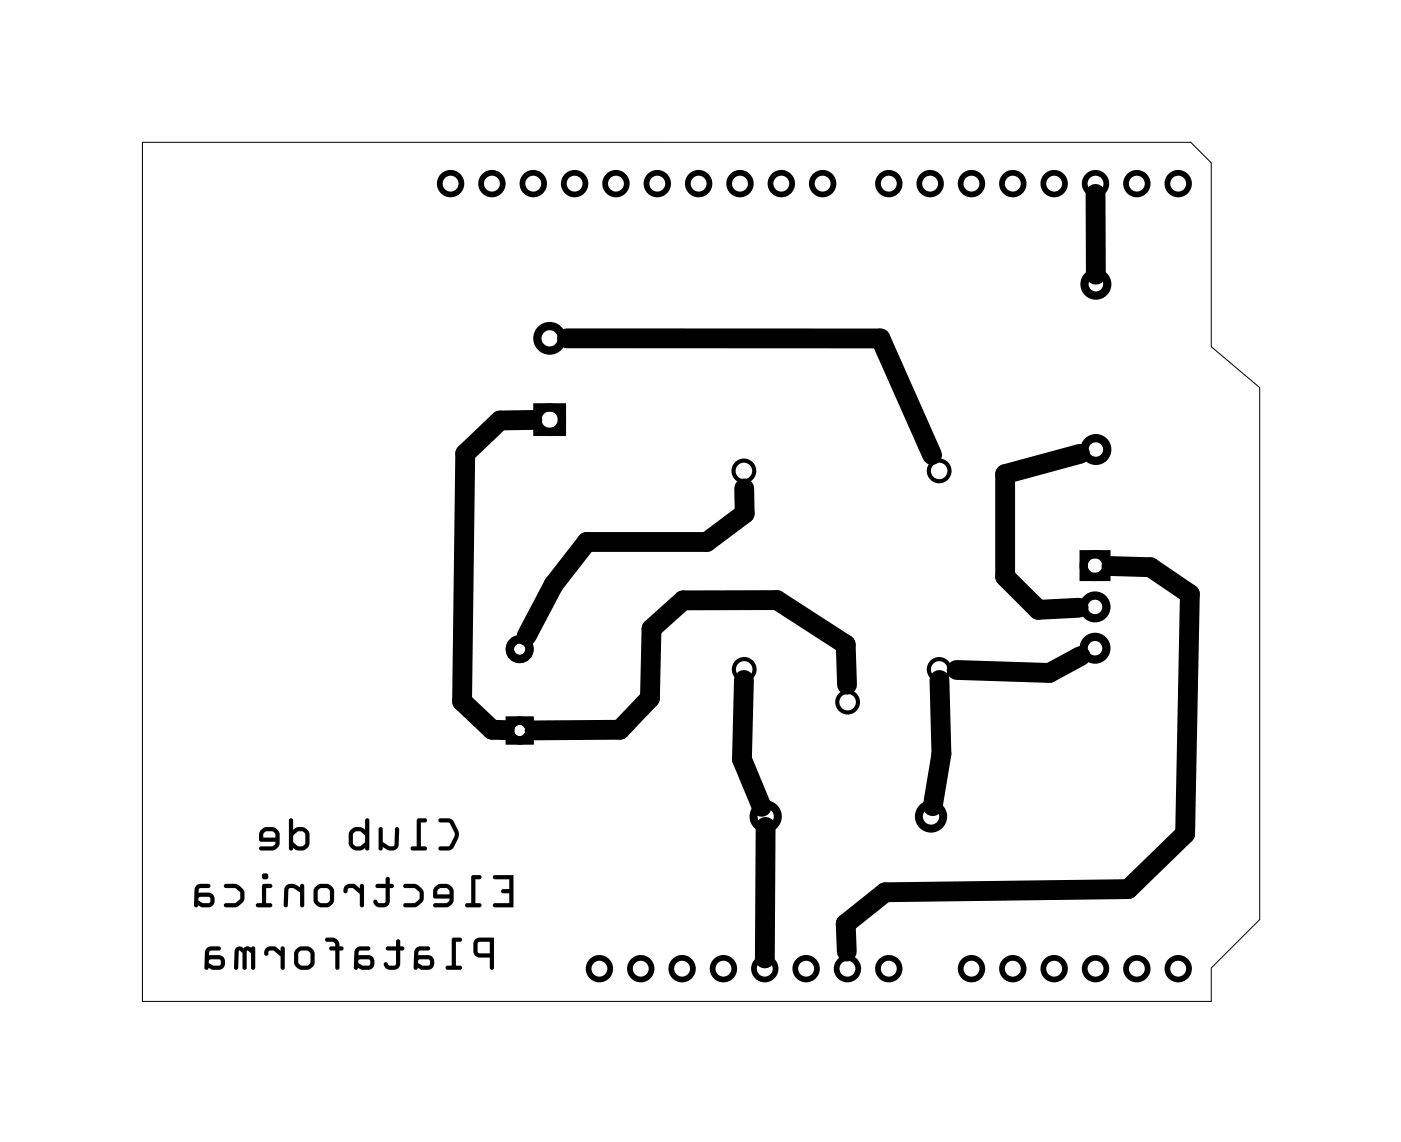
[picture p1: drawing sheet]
<svg xmlns="http://www.w3.org/2000/svg" width="86mm" height="70mm" viewBox="0 0 86 70" stroke-linecap="round" stroke-linejoin="round" font-family="sans-serif">
<path d="M8.8 8.7h64.4l1.2 1.3v11.3l3 2.5v32.7l-3 3v2.1h-65.6z" fill="none" stroke="#000" stroke-width=".06"/>
<g fill="none" stroke="#000" stroke-width=".25">
<circle cx="45.7" cy="28.9" r=".64"/>
<circle cx="57.7" cy="28.9" r=".64"/>
<circle cx="45.7" cy="41.2" r=".64"/>
<circle cx="52.1" cy="43.2" r=".64"/>
<circle cx="57.7" cy="41.2" r=".64"/>
</g>
<g fill="none" stroke="#000" stroke-width=".51">
<path d="M33 25h1.5v1.6h-1.5zM66.6 34.1h1.4v1.4h-1.4zM31.3 44.3h1.2v1.2h-1.2z"/>
<circle cx="67.3" cy="17.5" r=".7"/>
<circle cx="31.9" cy="39.9" r=".6"/>
<circle cx="33.8" cy="25.8" r=".75"/>
<circle cx="33.8" cy="20.8" r=".75"/>
<circle cx="67.3" cy="37.3" r=".7"/>
<circle cx="67.3" cy="34.8" r=".7"/>
<circle cx="67.3" cy="39.8" r=".7"/>
<circle cx="67.3" cy="27.6" r=".7"/>
<circle cx="31.9" cy="44.9" r=".6"/>
</g>
<g fill="none" stroke="#000" stroke-width=".35">
<circle cx="27.7" cy="11.3" r=".66"/>
<circle cx="30.2" cy="11.3" r=".66"/>
<circle cx="32.8" cy="11.3" r=".66"/>
<circle cx="35.3" cy="11.3" r=".66"/>
<circle cx="37.8" cy="11.3" r=".66"/>
<circle cx="40.4" cy="11.3" r=".66"/>
<circle cx="42.9" cy="11.3" r=".66"/>
<circle cx="45.5" cy="11.3" r=".66"/>
<circle cx="48" cy="11.3" r=".66"/>
<circle cx="50.5" cy="11.3" r=".66"/>
<circle cx="54.6" cy="11.3" r=".66"/>
<circle cx="57.1" cy="11.3" r=".66"/>
<circle cx="59.7" cy="11.3" r=".66"/>
<circle cx="62.2" cy="11.3" r=".66"/>
<circle cx="64.8" cy="11.3" r=".66"/>
<circle cx="67.3" cy="11.3" r=".66"/>
<circle cx="69.8" cy="11.3" r=".66"/>
<circle cx="72.4" cy="11.3" r=".66"/>
<circle cx="36.8" cy="59.5" r=".66"/>
<circle cx="39.4" cy="59.5" r=".66"/>
<circle cx="41.9" cy="59.5" r=".66"/>
<circle cx="44.4" cy="59.5" r=".66"/>
<circle cx="47" cy="59.5" r=".66"/>
<circle cx="49.5" cy="59.5" r=".66"/>
<circle cx="52.1" cy="59.5" r=".66"/>
<circle cx="54.6" cy="59.5" r=".66"/>
<circle cx="59.7" cy="59.5" r=".66"/>
<circle cx="62.2" cy="59.5" r=".66"/>
<circle cx="64.8" cy="59.5" r=".66"/>
<circle cx="67.3" cy="59.5" r=".66"/>
<circle cx="69.8" cy="59.5" r=".66"/>
<circle cx="72.4" cy="59.5" r=".66"/>
</g>
<g fill="none" stroke="#000" stroke-width=".49">
<circle cx="47" cy="50.2" r=".75"/>
<circle cx="57.2" cy="50.2" r=".75"/>
</g>
<g fill="#000">
<path d="M27 50.3v.3h.6l.3 .7-.3 .7h-.5a.14 .14 0 0 0-.2 .2 .13 .13 0 0 0 .2 .1h.4a1.02 1.02 0 0 0 .7-1l-.1-.3-.4-.6zM27 50.3h.6l.3 .2a1.14 1.14 0 0 1 .3 .9l-.5 .8-.6 .1a.13 .13 0 0 1-.2-.1 .14 .14 0 0 1 .2-.2h.5l.3-.7-.3-.7h-.6zM25.6 50.3v1.7h-.2a.14 .14 0 0 0-.2 .2 .13 .13 0 0 0 .2 .1h.7a.13 .13 0 0 0 .1-.1 .13 .13 0 0 0-.1-.2h-.2v-1.4h.2a.13 .13 0 0 0 .1-.2 .13 .13 0 0 0-.1-.1zM25.6 50.3h.5a.13 .13 0 0 1 .1 .1 .13 .13 0 0 1-.1 .2h-.2v1.4h.2a.13 .13 0 0 1 .1 .2 .13 .13 0 0 1-.1 .1h-.7a.13 .13 0 0 1-.2-.1 .14 .14 0 0 1 .2-.2h.2zM23.3 50.9v1.3a.13 .13 0 0 0 .1 .1 .13 .13 0 0 0 .1-.1v-.1l.3 .1a.49 .49 0 0 0 .7-.3v-.9a.13 .13 0 0 0-.1-.2 .13 .13 0 0 0-.1 .2l-.1 1h-.3l-.4-.2v-.9zM23.3 50.9h.2v.9l.4 .2h.3l.1-1a.13 .13 0 0 1 .1-.2 .13 .13 0 0 1 .1 .2v.9a.55 .55 0 0 1-.4 .4 .55 .55 0 0 1-.6-.2v.1a.13 .13 0 0 1-.1 .1 .13 .13 0 0 1-.1-.1zM21.6 51a1.02 1.02 0 0 0-.2 .9l.2 .3a.63 .63 0 0 0 .8-.1 .13 .13 0 0 0 .1 .2 .13 .13 0 0 0 .2-.1v-1.8a.13 .13 0 0 0-.1-.1 .13 .13 0 0 0-.2 .1v.6a.67 .67 0 0 0-.7-.1zM21.6 51l.1-.1a.67 .67 0 0 1 .7 .1v-.6a.13 .13 0 0 1 .2-.1 .13 .13 0 0 1 .1 .1v1.8a.13 .13 0 0 1-.2 .1 .13 .13 0 0 1-.1-.2 .6 .6 0 0 1-.7 .1l-.3-.3a1.02 1.02 0 0 1 .2-.9zM21.7 51.2l.1-.1h.3l.3 .3v.4l-.3 .2h-.2l-.2-.1zM21.7 51.2v.7l.2 .1h.2l.3-.2v-.4l-.3-.3h-.3zM17.8 50.3v1.9a.13 .13 0 0 0 .1 .1 .13 .13 0 0 0 .1-.2l.4 .2h.2l.3-.2a1.07 1.07 0 0 0 .1-.9l-.3-.3h-.4l-.3 .1v-.6zM17.8 50.3l.2 .1v.6l.3-.1h.4l.3 .3a1.07 1.07 0 0 1-.1 .9l-.3 .2h-.2l-.4-.2a.13 .13 0 0 1-.1 .2 .13 .13 0 0 1-.1-.1zM18.1 51.3l.2-.2 .4 .1 .1 .1-.1 .6-.3 .1-.3-.2zM18.1 51.3v.5l.2 .2h.3l.1-.1v-.7l-.1-.1h-.3zM16.1 51l-.2 .3 .1 .4h.9v.1l-.1 .2h-.8a.13 .13 0 0 0-.1 .2 .13 .13 0 0 0 .1 .1h.8l.2-.2a1.05 1.05 0 0 0 .2-.9l-.2-.2a.63 .63 0 0 0-.6-.2zM16 51l.3-.2 .5 .1 .4 .3a1.06 1.06 0 0 1-.2 .9l-.2 .2h-.8a.13 .13 0 0 1-.1-.1 .13 .13 0 0 1 .1-.2h.7l.2-.3h-.9l-.1-.4zM16.2 51.2l.6-.1 .1 .1v.3h-.7zM16.2 51.2v.3h.7v-.2l-.1-.2z"/>
<path d="M27 50.3v.3h.6l.3 .7-.3 .7h-.5a.14 .14 0 0 0-.2 .2 .13 .13 0 0 0 .2 .1h.4a1.02 1.02 0 0 0 .7-1l-.5-.9zM25.6 50.3v1.7h-.2a.14 .14 0 0 0-.2 .2 .13 .13 0 0 0 .2 .1h.7a.13 .13 0 0 0 .1-.1 .13 .13 0 0 0-.1-.2h-.2v-1.4h.2a.13 .13 0 0 0 .1-.2 .13 .13 0 0 0-.1-.1zM23.3 50.9v1.3a.13 .13 0 0 0 .1 .1 .13 .13 0 0 0 .1-.1v-.1a.55 .55 0 0 0 .6 .2 .55 .55 0 0 0 .4-.4v-.9a.13 .13 0 0 0-.1-.2 .13 .13 0 0 0-.1 .2l-.1 1h-.3l-.4-.2v-.9zM21.6 51a1.02 1.02 0 0 0-.2 .9l.1 .2a.58 .58 0 0 0 .8 .1l.1-.1a.13 .13 0 0 0 .1 .2 .13 .13 0 0 0 .2-.1v-1.8a.13 .13 0 0 0-.1-.1 .13 .13 0 0 0-.2 .1v.6a.67 .67 0 0 0-.7-.1zM21.7 51.2l.1-.1h.3l.3 .3v.4l-.3 .2h-.2l-.2-.1zM17.8 50.3v1.9a.13 .13 0 0 0 .1 .1 .13 .13 0 0 0 .1-.2l.4 .2h.2l.3-.2a1.07 1.07 0 0 0 .1-.9 .6 .6 0 0 0-.8-.3l-.2 .1v-.6zM18.1 51.3l.2-.2 .4 .1 .1 .1-.1 .6-.1 .1h-.3l-.2-.2zM16.1 51l-.2 .3 .1 .4h.9v.1l-.2 .2h-.7a.13 .13 0 0 0-.1 .2 .13 .13 0 0 0 .1 .1h.8l.2-.2a1.05 1.05 0 0 0 .2-.9l-.2-.2a.63 .63 0 0 0-.6-.2zM16.2 51.2l.6-.1 .1 .1v.3h-.7z"/>
<path d="M29.2 57.8a.8 .8 0 0 0 .1 1l.8 .1v.6a.13 .13 0 0 0 .1 .1 .13 .13 0 0 0 .1-.1l.1-1.9h-.9zM29.2 57.7l.3-.1h.9v1.9a.13 .13 0 0 1-.2 .1 .13 .13 0 0 1-.1-.1v-.6h-.6a.39 .39 0 0 1-.4-.4v-.5zM29.4 57.9h.7v.7h-.7zM29.4 57.9v.7h.7v-.7zM27.8 57.7v1.7h-.3a.13 .13 0 0 0-.1 .1 .13 .13 0 0 0 .1 .1h.8a.13 .13 0 0 0 .1-.1 .13 .13 0 0 0-.1-.1h-.3v-1.5h.3a.13 .13 0 0 0 .1-.1 .13 .13 0 0 0-.1-.2zM27.8 57.7l.5-.1a.13 .13 0 0 1 .1 .2 .13 .13 0 0 1-.1 .1h-.3v1.5h.3a.13 .13 0 0 1 .1 .1 .13 .13 0 0 1-.1 .1h-.8a.13 .13 0 0 1-.1-.1 .13 .13 0 0 1 .1-.1h.3zM25.6 58.3l-.2 .2v1a.13 .13 0 0 0 .1 .1 .13 .13 0 0 0 .2-.1l.2 .1h.4a.46 .46 0 0 0 .4-.4 .46 .46 0 0 0-.4-.5h-.6l.1-.3h.5a.13 .13 0 0 0 .1-.1 .13 .13 0 0 0-.1-.1h-.5zM25.6 58.3l.2-.1h.5a.13 .13 0 0 1 .1 .1 .13 .13 0 0 1-.1 .1h-.5l-.1 .3h.6a.46 .46 0 0 1 .4 .5 .46 .46 0 0 1-.4 .4h-.4l-.2-.1a.13 .13 0 0 1-.2 .1 .13 .13 0 0 1-.1-.1v-1zM25.7 59h.6l.1 .3-.4 .1-.3-.2zM25.7 59v.2l.3 .2 .4-.1-.1-.3zM23.7 58.2l.1 .2h.5v.9l-.1 .1-.4-.1a.14 .14 0 0 0-.1-.2 .14 .14 0 0 0-.1 .2 .54 .54 0 0 0 .5 .3 .54 .54 0 0 0 .5-.4v-.8h.1a.13 .13 0 0 0 .1-.1 .13 .13 0 0 0-.1-.1h-.1v-.3a.13 .13 0 0 0-.1-.2 .14 .14 0 0 0-.2 .2v.3zM23.7 58.2h.6v-.3a.14 .14 0 0 1 .2-.2 .13 .13 0 0 1 .1 .2v.3h.1a.13 .13 0 0 1 .1 .1 .13 .13 0 0 1-.1 .1h-.1v.8a.51 .51 0 0 1-.5 .5 .51 .51 0 0 1-.5-.5 .19 .19 0 0 1 .2 0 .19 .19 0 0 1 .1 .2l.4-.1v-.9h-.5zM21.9 58.3l-.1 .2-.1 1a.13 .13 0 0 0 .2 .1 .13 .13 0 0 0 .1-.1l.2 .1h.4a.46 .46 0 0 0 .4-.4 .46 .46 0 0 0-.4-.5h-.6l.1-.3h.5a.13 .13 0 0 0 .2-.1 .13 .13 0 0 0-.2-.1h-.4zM21.9 58.3l.3-.1h.4a.13 .13 0 0 1 .2 .1 .13 .13 0 0 1-.2 .1h-.5l-.1 .3h.6a.46 .46 0 0 1 .4 .5 .46 .46 0 0 1-.4 .4h-.4l-.2-.1a.13 .13 0 0 1-.1 .1 .13 .13 0 0 1-.2-.1l.1-1zM22.1 59h.6v.3l-.4 .1-.3-.2zM22.1 59l-.1 .2 .3 .2 .4-.1v-.3zM20 57.7v.2h.5l.1 .3h-.3a.13 .13 0 0 0-.1 .1 .13 .13 0 0 0 .1 .1h.3v1.1a.13 .13 0 0 0 .1 .1 .13 .13 0 0 0 .2-.1v-1.1h.1a.13 .13 0 0 0 .1-.1 .13 .13 0 0 0-.1-.1h-.1a.55 .55 0 0 0-.3-.5 .55 .55 0 0 0-.6 0zM20 57.7a.56 .56 0 0 1 .9 .5h.1a.13 .13 0 0 1 .1 .1 .13 .13 0 0 1-.1 .1h-.1v1.1a.13 .13 0 0 1-.2 .1 .13 .13 0 0 1-.1-.1v-1.1h-.3a.13 .13 0 0 1-.1-.1 .13 .13 0 0 1 .1-.1h.3l-.1-.2-.5-.1zM18.2 58.3a1.02 1.02 0 0 0-.1 .9v.2l.3 .2h.5l.3-.2a1.05 1.05 0 0 0 .1-.9l-.1-.2a.64 .64 0 0 0-.7-.1zM18.2 58.3l.3-.1h.5l.3 .3a1.06 1.06 0 0 1-.1 .9l-.3 .2h-.5l-.3-.2v-.2a1.02 1.02 0 0 1 .1-.9zM18.4 58.5l.5-.1 .2 .2v.6l-.2 .1-.4 .1-.2-.2v-.6zM18.4 58.5l-.1 .1v.6l.2 .2 .4-.1 .2-.1v-.6l-.2-.2zM16.3 58.3l-.1 .3a.14 .14 0 0 0 .2 .2 .14 .14 0 0 0 .1-.2l.1-.2h.2l.4 .4v.7a.13 .13 0 0 0 .2 .1 .13 .13 0 0 0 .1-.1v-1.2a.13 .13 0 0 0-.1-.1 .13 .13 0 0 0-.2 .1v.2l-.3-.3h-.3zM16.3 58.3l.3-.1h.3l.3 .3v-.2a.13 .13 0 0 1 .2-.1 .13 .13 0 0 1 .1 .1v1.2a.13 .13 0 0 1-.1 .1 .13 .13 0 0 1-.2-.1v-.7l-.4-.4-.3 .1a.2 .2 0 0 1 0 .2 .2 .2 0 0 1-.2 0l-.1-.1zM14.5 58.3l-.1 .2v1a.13 .13 0 0 0 .1 .1 .13 .13 0 0 0 .1-.1l.1-1.1 .2 .2v.9a.13 .13 0 0 0 .1 .1 .13 .13 0 0 0 .2-.1v-1.1l.2 .2v.9a.13 .13 0 0 0 .2 .1 .13 .13 0 0 0 .1-.1v-1.2a.13 .13 0 0 0-.1-.1 .13 .13 0 0 0-.2 .1 .31 .31 0 0 0-.4 0l-.3-.1zM14.5 58.3l.2-.1 .3 .1a.31 .31 0 0 1 .4 0 .13 .13 0 0 1 .2-.1 .13 .13 0 0 1 .1 .1v1.2a.13 .13 0 0 1-.1 .1 .13 .13 0 0 1-.2-.1v-.9l-.2-.2v.1v1a.13 .13 0 0 1-.2 .1 .13 .13 0 0 1-.1-.1v-.9l-.2-.2-.1 1.1a.13 .13 0 0 1-.1 .1 .13 .13 0 0 1-.1-.1v-1zM12.7 58.3l-.1 .2v1a.13 .13 0 0 0 .1 .1 .13 .13 0 0 0 .1-.1l.2 .1h.4a.46 .46 0 0 0 .4-.4 .46 .46 0 0 0-.4-.5h-.6l.1-.3h.5a.13 .13 0 0 0 .2-.1 .13 .13 0 0 0-.2-.1h-.4zM12.7 58.3l.3-.1h.4a.13 .13 0 0 1 .2 .1 .13 .13 0 0 1-.2 .1h-.5l-.1 .3h.6a.46 .46 0 0 1 .4 .5 .46 .46 0 0 1-.4 .4h-.4l-.2-.1a.13 .13 0 0 1-.1 .1 .13 .13 0 0 1-.1-.1v-1zM12.9 59h.6l.1 .3-.5 .1-.3-.2zM12.9 59l-.1 .2 .3 .2 .5-.1-.1-.3z"/>
<path d="M29.2 57.8a.8 .8 0 0 0 .1 1l.8 .1v.6a.13 .13 0 0 0 .1 .1 .13 .13 0 0 0 .2-.1v-1.9h-.9zM29.4 57.9h.7v.7h-.7zM27.8 57.7v1.7h-.3a.13 .13 0 0 0-.1 .1 .13 .13 0 0 0 .1 .1h.8a.13 .13 0 0 0 .1-.1 .13 .13 0 0 0-.1-.1h-.3v-1.5h.3a.13 .13 0 0 0 .1-.1 .13 .13 0 0 0-.1-.2zM25.6 58.3l-.2 .2v1a.13 .13 0 0 0 .1 .1 .13 .13 0 0 0 .2-.1l.2 .1h.4a.46 .46 0 0 0 .4-.4 .46 .46 0 0 0-.4-.5h-.6l.1-.3h.5a.13 .13 0 0 0 .1-.1 .13 .13 0 0 0-.1-.1h-.5zM25.7 59h.6l.1 .3-.4 .1-.3-.2zM23.7 58.2l.1 .2h.5v.9l-.1 .1-.4-.1a.14 .14 0 0 0-.1-.2 .14 .14 0 0 0-.1 .2 .54 .54 0 0 0 .5 .3 .54 .54 0 0 0 .5-.4v-.8h.1a.13 .13 0 0 0 .1-.1 .13 .13 0 0 0-.1-.1h-.1v-.3a.13 .13 0 0 0-.1-.2 .14 .14 0 0 0-.2 .2v.3zM21.9 58.3l-.1 .2-.1 1a.13 .13 0 0 0 .2 .1 .13 .13 0 0 0 .1-.1l.2 .1h.4a.46 .46 0 0 0 .4-.4 .46 .46 0 0 0-.4-.5h-.6l.1-.3h.5a.13 .13 0 0 0 .2-.1 .13 .13 0 0 0-.2-.1h-.4zM22.1 59h.6v.3l-.4 .1-.3-.2zM20 57.7v.2l.5 .1 .1 .2h-.3a.13 .13 0 0 0-.1 .1 .13 .13 0 0 0 .1 .1h.3v1.1a.13 .13 0 0 0 .1 .1 .13 .13 0 0 0 .2-.1v-1.1h.1a.13 .13 0 0 0 .1-.1 .13 .13 0 0 0-.1-.1h-.1a.56 .56 0 0 0-.9-.5zM18.2 58.3a1.02 1.02 0 0 0-.1 .9v.2l.3 .2h.5l.3-.2a1.05 1.05 0 0 0 .1-.9l-.1-.2a.64 .64 0 0 0-.7-.1zM18.4 58.5l.5-.1 .2 .2v.6l-.2 .1-.4 .1-.2-.2v-.6zM16.3 58.3l-.1 .3a.14 .14 0 0 0 .2 .2 .14 .14 0 0 0 .1-.2l.1-.2h.2l.4 .4v.7a.13 .13 0 0 0 .2 .1 .13 .13 0 0 0 .1-.1v-1.2a.13 .13 0 0 0-.1-.1 .13 .13 0 0 0-.2 .1v.2l-.3-.3h-.3zM14.5 58.3l-.1 .2v1a.13 .13 0 0 0 .1 .1 .13 .13 0 0 0 .1-.1l.1-1.1 .2 .2v.9a.13 .13 0 0 0 .1 .1 .13 .13 0 0 0 .2-.1v-1.1l.2 .2v.9a.13 .13 0 0 0 .2 .1 .13 .13 0 0 0 .1-.1v-1.2a.13 .13 0 0 0-.1-.1 .13 .13 0 0 0-.2 .1 .31 .31 0 0 0-.4 0l-.3-.1zM12.7 58.3l-.1 .2v1a.13 .13 0 0 0 .1 .1 .13 .13 0 0 0 .1-.1l.2 .1h.4a.46 .46 0 0 0 .4-.4 .46 .46 0 0 0-.4-.5h-.6l.1-.3h.5a.13 .13 0 0 0 .2-.1 .13 .13 0 0 0-.2-.1h-.4zM12.9 59h.6l.1 .3-.5 .1-.3-.2z"/>
<path d="M30.3 53.8l.1 .2 .9 .1v.6h-.4a.13 .13 0 0 0-.1 .1 .13 .13 0 0 0 .1 .1h.4v.6h-.9a.13 .13 0 0 0-.1 .1 .13 .13 0 0 0 .1 .2h1.1v-2zM30.3 53.8h1.2v2h-1.1a.13 .13 0 0 1-.1-.2 .13 .13 0 0 1 .1-.1h.9v-.6h-.4a.13 .13 0 0 1-.1-.1 .13 .13 0 0 1 .1-.1h.4v-.6l-.9-.1zM29 53.8v1.7h-.3a.13 .13 0 0 0-.1 .1 .13 .13 0 0 0 .1 .2h.8a.13 .13 0 0 0 .1-.2 .13 .13 0 0 0-.1-.1h-.3v-1.4h.3a.13 .13 0 0 0 .1-.2 .13 .13 0 0 0-.1-.1zM29 53.8h.5a.13 .13 0 0 1 .1 .1 .13 .13 0 0 1-.1 .2h-.3v1.4h.3a.13 .13 0 0 1 .1 .1 .13 .13 0 0 1-.1 .2h-.8a.13 .13 0 0 1-.1-.2 .13 .13 0 0 1 .1-.1h.3zM26.7 54.5l-.1 .3v.4h1v.1l-.2 .2h-.7a.13 .13 0 0 0-.1 .1 .13 .13 0 0 0 .1 .2h.8l.2-.2a1.05 1.05 0 0 0 .2-.9l-.2-.2a.63 .63 0 0 0-.6-.2zM26.7 54.5l.3-.2 .5 .1 .4 .3a1.06 1.06 0 0 1-.2 .9l-.2 .2h-.8a.13 .13 0 0 1-.1-.2 .13 .13 0 0 1 .1-.1h.7l.2-.3h-1v-.4zM26.9 54.7l.6-.1 .1 .1v.3h-.7zM26.9 54.7v.3h.7v-.3l-.1-.1zM24.8 54.4l.1 .2h.6l.3 .3v.4l-.3 .2h-.6a.13 .13 0 0 0-.1 .1 .13 .13 0 0 0 .1 .2h.7l.3-.3a.74 .74 0 0 0 0-.9l-.4-.3zM24.8 54.4l.6-.1 .3 .1a.71 .71 0 0 1 0 1.3l-.3 .1h-.5a.13 .13 0 0 1-.1-.2 .13 .13 0 0 1 .1-.1h.6l.3-.2v-.4l-.3-.3h-.6zM23.1 54.4v.2h.6v.8l-.1 .1h-.4a.14 .14 0 0 0-.1-.2 .14 .14 0 0 0-.2 .2 .54 .54 0 0 0 .6 .3 .54 .54 0 0 0 .4-.4v-.8h.2a.13 .13 0 0 0 .1-.1 .13 .13 0 0 0-.1-.2h-.2v-.3a.13 .13 0 0 0-.1-.1 .13 .13 0 0 0-.1 .1v.3zM23.1 54.4l.6-.1v-.3a.13 .13 0 0 1 .1-.1 .13 .13 0 0 1 .2 .1l-.1 .3h.2a.13 .13 0 0 1 .1 .2 .13 .13 0 0 1-.1 .1h-.2l.1 .8a.51 .51 0 0 1-.6 .4 .51 .51 0 0 1-.5-.4 .19 .19 0 0 1 .3-.1 .19 .19 0 0 1 .1 .2l.4-.1v-.8h-.6zM21.2 54.4l-.1 .3a.14 .14 0 0 0 .1 .2 .14 .14 0 0 0 .2-.2v-.1h.3l.4 .4v.6a.13 .13 0 0 0 .1 .2 .14 .14 0 0 0 .2-.2v-1.1a.14 .14 0 0 0-.2-.2 .13 .13 0 0 0-.1 .2v.1l-.3-.3h-.3zM21.2 54.4l.3-.1h.3l.3 .3v-.1a.13 .13 0 0 1 .1-.2 .14 .14 0 0 1 .2 .2v1.1a.14 .14 0 0 1-.2 .2 .13 .13 0 0 1-.1-.2v-.6l-.4-.4h-.3a.2 .2 0 0 1-.1 .2 .2 .2 0 0 1-.2 .1v-.2zM19.4 54.5a1.02 1.02 0 0 0-.1 .9v.1l.3 .3h.5l.3-.2a1.05 1.05 0 0 0 .1-.9l-.1-.2a.64 .64 0 0 0-.7-.2zM19.4 54.5l.3-.2 .5 .1 .3 .3a1.06 1.06 0 0 1-.1 .9l-.3 .2h-.5l-.3-.3v-.1a1.02 1.02 0 0 1 .1-.9zM19.6 54.7l.5-.1 .2 .1v.6l-.2 .2h-.4l-.2-.1v-.6zM19.6 54.7l-.1 .1v.6l.2 .1h.4l.2-.2v-.6l-.2-.1zM17.6 54.4l-.1 .3-.1 .9a.14 .14 0 0 0 .2 .2 .13 .13 0 0 0 .1-.1v-1l.1-.1h.2l.4 .3v.7a.14 .14 0 0 0 .2 .2 .13 .13 0 0 0 .1-.2v-1.1a.13 .13 0 0 0-.1-.2 .14 .14 0 0 0-.2 .2v.1l-.4-.3zM17.6 54.4l.4-.1 .4 .3v-.1a.14 .14 0 0 1 .2-.2 .13 .13 0 0 1 .1 .2v1.1a.13 .13 0 0 1-.1 .2 .14 .14 0 0 1-.2-.2v-.7l-.4-.3h-.2l-.1 .1v1a.13 .13 0 0 1-.1 .1 .14 .14 0 0 1-.2-.2l.1-.9zM16.1 54.4v1.1h-.3a.13 .13 0 0 0-.1 .1 .13 .13 0 0 0 .1 .2h.8a.13 .13 0 0 0 .1-.2 .13 .13 0 0 0-.1-.1h-.3v-.9h.3a.13 .13 0 0 0 .1-.1 .13 .13 0 0 0-.1-.2zM16.1 54.4l.5-.1a.13 .13 0 0 1 .1 .2 .13 .13 0 0 1-.1 .1h-.2v.9h.2a.13 .13 0 0 1 .1 .1 .13 .13 0 0 1-.1 .2h-.8a.13 .13 0 0 1-.1-.2 .13 .13 0 0 1 .1-.1h.3zM16.1 53.9a.2 .2 0 0 0 .4 0 .2 .2 0 0 0-.4 0zM16.1 53.9a.2 .2 0 0 1 .4 0 .2 .2 0 0 1-.4 0zM13.8 54.4v.2h.7l.3 .3v.4l-.3 .2h-.6a.13 .13 0 0 0-.1 .1 .13 .13 0 0 0 .1 .2h.7l.3-.3a.74 .74 0 0 0 0-.9l-.4-.3zM13.8 54.4l.6-.1 .3 .1a.71 .71 0 0 1 0 1.3l-.3 .1h-.5a.13 .13 0 0 1-.1-.2 .13 .13 0 0 1 .1-.1h.6l.3-.2v-.4l-.3-.3h-.7zM12.1 54.4l-.1 .3-.1 1a.13 .13 0 0 0 .1 .1 .14 .14 0 0 0 .2-.2l.2 .2h.4a.46 .46 0 0 0 .4-.5 .46 .46 0 0 0-.4-.4h-.6l.1-.3h.5a.13 .13 0 0 0 .1-.1 .13 .13 0 0 0-.1-.2h-.5zM12.1 54.4l.2-.1h.5a.13 .13 0 0 1 .1 .2 .13 .13 0 0 1-.1 .1h-.5l-.1 .3h.6a.46 .46 0 0 1 .4 .4 .46 .46 0 0 1-.4 .5h-.4l-.2-.1a.13 .13 0 0 1-.2 .1 .13 .13 0 0 1-.1-.1l.1-1zM12.2 55.2l.7-.1v.3l-.4 .1-.3-.1zM12.2 55.2v.2l.3 .1 .4-.1-.1-.3z"/>
<path d="M30.3 53.8l.1 .2 .9 .1v.6h-.4a.13 .13 0 0 0-.1 .1 .13 .13 0 0 0 .1 .1h.4v.6h-.9a.13 .13 0 0 0-.1 .1 .13 .13 0 0 0 .1 .2h1.1v-2zM29 53.8v1.7h-.3a.13 .13 0 0 0-.1 .1 .13 .13 0 0 0 .1 .2h.8a.13 .13 0 0 0 .1-.2 .13 .13 0 0 0-.1-.1h-.3v-1.4h.3a.13 .13 0 0 0 .1-.2 .13 .13 0 0 0-.1-.1zM26.7 54.5l-.1 .3v.4h1v.1l-.2 .2h-.7a.13 .13 0 0 0-.1 .1 .13 .13 0 0 0 .1 .2h.8l.2-.2a1.05 1.05 0 0 0 .2-.9l-.2-.2a.63 .63 0 0 0-.6-.2zM26.9 54.7l.6-.1 .1 .1v.3h-.7zM24.8 54.4l.1 .2h.6l.3 .3v.4l-.3 .2h-.6a.13 .13 0 0 0-.1 .1 .13 .13 0 0 0 .1 .2h.5a.73 .73 0 0 0 .7-.7 .73 .73 0 0 0-.7-.8zM23.1 54.4v.2h.6v.8l-.1 .1h-.4a.14 .14 0 0 0-.1-.2 .14 .14 0 0 0-.2 .2 .54 .54 0 0 0 .6 .3 .54 .54 0 0 0 .4-.4v-.8h.2a.13 .13 0 0 0 .1-.1 .13 .13 0 0 0-.1-.2h-.2v-.3a.13 .13 0 0 0-.1-.1 .13 .13 0 0 0-.1 .1v.3zM21.2 54.4l-.1 .3a.14 .14 0 0 0 .1 .2 .14 .14 0 0 0 .2-.2v-.1h.3l.4 .4v.6a.13 .13 0 0 0 .1 .2 .14 .14 0 0 0 .2-.2v-1.1a.14 .14 0 0 0-.2-.2 .13 .13 0 0 0-.1 .2v.1l-.3-.3h-.3zM19.4 54.5a1.02 1.02 0 0 0-.1 .9v.1l.3 .3h.5l.3-.2a1.05 1.05 0 0 0 .1-.9l-.1-.2a.64 .64 0 0 0-.7-.2zM19.6 54.7l.5-.1 .2 .1v.6l-.2 .2h-.4l-.2-.1v-.6zM17.6 54.4l-.1 .3-.1 .9a.14 .14 0 0 0 .2 .2 .13 .13 0 0 0 .1-.1v-1l.1-.1h.2l.4 .3v.7a.14 .14 0 0 0 .2 .2 .13 .13 0 0 0 .1-.2v-1.1a.13 .13 0 0 0-.1-.2 .14 .14 0 0 0-.2 .2v.1l-.4-.3zM16.1 54.4v1.1h-.3a.13 .13 0 0 0-.1 .1 .13 .13 0 0 0 .1 .2h.8a.13 .13 0 0 0 .1-.2 .13 .13 0 0 0-.1-.1h-.2v-.9h.2a.13 .13 0 0 0 .1-.1 .13 .13 0 0 0-.1-.2zM16.1 53.9a.2 .2 0 0 0 .4 0 .2 .2 0 0 0-.4 0zM13.8 54.4v.2h.7l.3 .3v.4l-.3 .2h-.6a.13 .13 0 0 0-.1 .1 .13 .13 0 0 0 .1 .2h.5a.73 .73 0 0 0 .6-.7 .73 .73 0 0 0-.6-.8zM12.1 54.4l-.1 .3-.1 1a.13 .13 0 0 0 .1 .1 .13 .13 0 0 0 .2-.1l.2 .1h.4a.46 .46 0 0 0 .4-.5 .46 .46 0 0 0-.4-.4h-.6l.1-.3h.5a.13 .13 0 0 0 .1-.1 .13 .13 0 0 0-.1-.2h-.5zM12.2 55.2l.7-.1v.3l-.4 .1-.3-.1z"/>
</g>
<path d="M67.3 11.9v5M32.7 25.8h-2l-2.1 2.1-.2 15.2 1.8 1.8h.8M34.8 20.8h19.3l3.2 7.2M45.7 30l.1 1.6-2.4 1.7h-7.3l-2.1 2.6-1.6 3.2M66.4 27.9l-4.6 1.2v6.4l2 2 2.5-.1M68.3 34.8l2.4 .1 2.4 1.6-.3 14.8-3.5 3.4-14.9 .2-2.4 1.9v1.7M45.7 41.8l-.1 4.9 1.2 2.9M47 50.8v8.1M52 42.1v-2.5l-4.3-2.7h-5.7l-2 1.8-.1 4.2-1.8 2h-5.3M57.7 41.8l.1 4.6-.5 3.2M66.4 40.3l-1.9 1.1-5.7-.2" fill="none" stroke="#000" stroke-width="1.2"/>
</svg>
